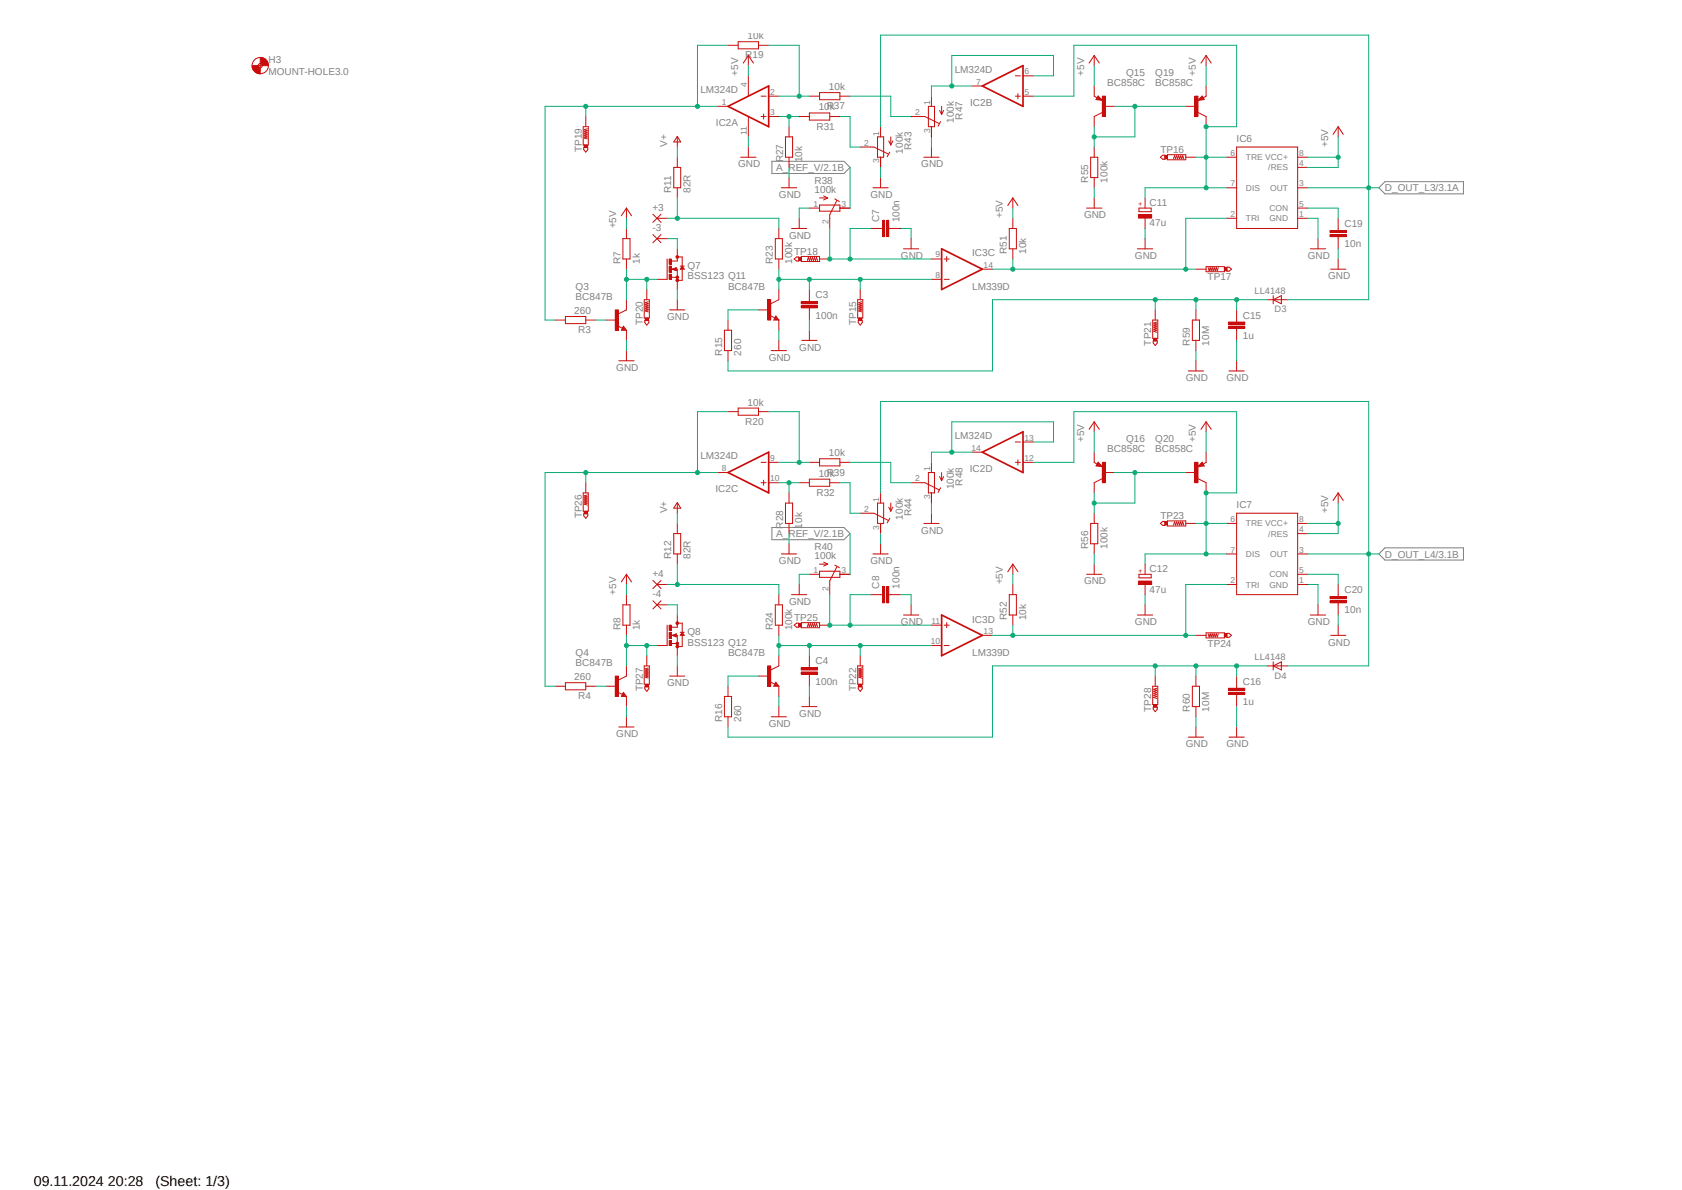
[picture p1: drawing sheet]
<svg xmlns="http://www.w3.org/2000/svg" width="420mm" height="297mm" viewBox="0 0 420 297" stroke-linecap="round" stroke-linejoin="round" font-family="sans-serif">
<defs><g id="words">
<g font-size="3.6">
<text x="8.4" y="296.1">09.11.2024 20:28</text>
<text x="38.8" y="296.1">(Sheet: 1/3)</text>
</g>
<g font-size="2.5" fill="#808080">
<text x="186.7" y="9.8">10k</text>
<text x="67" y="15.8">H3</text>
<text x="186.1" y="14.6">R19</text>
<text x="67" y="18.8">MOUNT-HOLE3.0</text>
<text x="174.9" y="23.2">LM324D</text>
<text x="184.3" y="18.9" transform="rotate(-90 184.3 18.9)">+5V</text>
<text x="207" y="22.5">10k</text>
<text x="238.4" y="18.2">LM324D</text>
<text x="270.7" y="18.9" transform="rotate(-90 270.7 18.9)">+5V</text>
<text x="276.5" y="21.5">BC858C</text>
<text x="281.2" y="18.9">Q15</text>
<text x="288.5" y="21.5">BC858C</text>
<text x="288.5" y="18.9">Q19</text>
<text x="298.6" y="18.9" transform="rotate(-90 298.6 18.9)">+5V</text>
<text x="204.4" y="27.6">10k</text>
<text x="206.4" y="27.3">R37</text>
<text x="240.3" y="29.8" transform="rotate(-90 240.3 29.8)">R47</text>
<text x="242.3" y="26.4">IC2B</text>
<text x="178.8" y="31.5">IC2A</text>
<text x="203.9" y="32.3">R31</text>
<text x="238.2" y="30.7" transform="rotate(-90 238.2 30.7)">100k</text>
<text x="308.8" y="35.4">IC6</text>
<text x="145.2" y="38" transform="rotate(-90 145.2 38)">TP19</text>
<text x="166.6" y="36.7" transform="rotate(-90 166.6 36.7)">V+</text>
<text x="184.3" y="41.8">GND</text>
<text x="195.5" y="40.5" transform="rotate(-90 195.5 40.5)">R27</text>
<text x="200.3" y="40.5" transform="rotate(-90 200.3 40.5)">10k</text>
<text x="225.5" y="38.3" transform="rotate(-90 225.5 38.3)">100k</text>
<text x="227.6" y="37.5" transform="rotate(-90 227.6 37.5)">R43</text>
<text x="230" y="41.8">GND</text>
<text x="289.7" y="38.2">TP16</text>
<text x="331.6" y="36.7" transform="rotate(-90 331.6 36.7)">+5V</text>
<text x="193.8" y="42.7">A_REF_V/2.1B</text>
<text x="203.4" y="46">R38</text>
<text x="271.7" y="45.6" transform="rotate(-90 271.7 45.6)">R55</text>
<text x="276.5" y="45.6" transform="rotate(-90 276.5 45.6)">100k</text>
<text x="345.8" y="47.8">D_OUT_L3/3.1A</text>
<text x="162.9" y="52.6">+3</text>
<text x="167.6" y="48.1" transform="rotate(-90 167.6 48.1)">R11</text>
<text x="172.4" y="48.1" transform="rotate(-90 172.4 48.1)">82R</text>
<text x="194.5" y="49.4">GND</text>
<text x="203.4" y="48.1">100k</text>
<text x="217.3" y="49.4">GND</text>
<text x="287.1" y="51.4">C11</text>
<text x="153.9" y="57" transform="rotate(-90 153.9 57)">+5V</text>
<text x="162.9" y="57.7">-3</text>
<text x="197" y="59.6">GND</text>
<text x="219.5" y="55.5" transform="rotate(-90 219.5 55.5)">C7</text>
<text x="224.6" y="55.5" transform="rotate(-90 224.6 55.5)">100n</text>
<text x="250.4" y="54.5" transform="rotate(-90 250.4 54.5)">+5V</text>
<text x="270.7" y="54.5">GND</text>
<text x="287.1" y="56.5">47u</text>
<text x="335.7" y="56.6">C19</text>
<text x="154.9" y="65.9" transform="rotate(-90 154.9 65.9)">R7</text>
<text x="159.7" y="65.9" transform="rotate(-90 159.7 65.9)">1k</text>
<text x="193" y="65.9" transform="rotate(-90 193 65.9)">R23</text>
<text x="197.8" y="65.9" transform="rotate(-90 197.8 65.9)">100k</text>
<text x="198.3" y="63.6">TP18</text>
<text x="225" y="64.6">GND</text>
<text x="242.7" y="64">IC3C</text>
<text x="251.4" y="63.4" transform="rotate(-90 251.4 63.4)">R51</text>
<text x="256.2" y="63.4" transform="rotate(-90 256.2 63.4)">10k</text>
<text x="283.4" y="64.6">GND</text>
<text x="326.6" y="64.6">GND</text>
<text x="335.7" y="61.7">10n</text>
<text x="171.7" y="69.7">BSS123 Q11</text>
<text x="171.7" y="67.2">Q7</text>
<text x="301.5" y="70">TP17</text>
<text x="331.6" y="69.7">GND</text>
<text x="143.7" y="74.8">BC847B</text>
<text x="143.7" y="72.3">Q3</text>
<text x="181.8" y="72.3">BC847B</text>
<text x="203.6" y="74.4">C3</text>
<text x="242.7" y="72.3">LM339D</text>
<text x="143.4" y="78.4">260</text>
<text x="144.4" y="83.1">R3</text>
<text x="160.5" y="81.2" transform="rotate(-90 160.5 81.2)">TP20</text>
<text x="166.6" y="79.9">GND</text>
<text x="203.6" y="79.5">100n</text>
<text x="213.8" y="81.2" transform="rotate(-90 213.8 81.2)">TP15</text>
<text x="310.3" y="79.5">C15</text>
<text x="180.3" y="88.8" transform="rotate(-90 180.3 88.8)">R15</text>
<text x="185.1" y="88.8" transform="rotate(-90 185.1 88.8)">260</text>
<text x="199.6" y="87.5">GND</text>
<text x="287.4" y="86.2" transform="rotate(-90 287.4 86.2)">TP21</text>
<text x="297.1" y="86.2" transform="rotate(-90 297.1 86.2)">R59</text>
<text x="301.9" y="86.2" transform="rotate(-90 301.9 86.2)">10M</text>
<text x="310.3" y="84.6">1u</text>
<text x="153.9" y="92.6">GND</text>
<text x="191.9" y="90">GND</text>
<text x="296.1" y="95.1">GND</text>
<text x="306.2" y="95.1">GND</text>
<text x="186.7" y="101.2">10k</text>
<text x="186.1" y="106">R20</text>
<text x="207" y="113.9">10k</text>
<text x="238.4" y="109.6">LM324D</text>
<text x="270.7" y="110.4" transform="rotate(-90 270.7 110.4)">+5V</text>
<text x="276.5" y="112.9">BC858C</text>
<text x="281.2" y="110.4">Q16</text>
<text x="288.5" y="112.9">BC858C</text>
<text x="288.5" y="110.4">Q20</text>
<text x="298.6" y="110.4" transform="rotate(-90 298.6 110.4)">+5V</text>
<text x="174.9" y="114.6">LM324D</text>
<text x="204.4" y="119">10k</text>
<text x="206.4" y="118.7">R39</text>
<text x="242.2" y="117.8">IC2D</text>
<text x="178.6" y="122.9">IC2C</text>
<text x="203.9" y="123.8">R32</text>
<text x="238.2" y="122.1" transform="rotate(-90 238.2 122.1)">100k</text>
<text x="240.3" y="121.2" transform="rotate(-90 240.3 121.2)">R48</text>
<text x="145.2" y="129.4" transform="rotate(-90 145.2 129.4)">TP26</text>
<text x="166.6" y="128.1" transform="rotate(-90 166.6 128.1)">V+</text>
<text x="195.5" y="131.9" transform="rotate(-90 195.5 131.9)">R28</text>
<text x="200.3" y="131.9" transform="rotate(-90 200.3 131.9)">10k</text>
<text x="225.5" y="129.7" transform="rotate(-90 225.5 129.7)">100k</text>
<text x="227.6" y="128.9" transform="rotate(-90 227.6 128.9)">R44</text>
<text x="289.7" y="129.6">TP23</text>
<text x="308.8" y="126.8">IC7</text>
<text x="331.6" y="128.1" transform="rotate(-90 331.6 128.1)">+5V</text>
<text x="193.8" y="134.1">A_REF_V/2.1B</text>
<text x="203.4" y="137.4">R40</text>
<text x="230" y="133.2">GND</text>
<text x="271.7" y="137" transform="rotate(-90 271.7 137)">R56</text>
<text x="276.5" y="137" transform="rotate(-90 276.5 137)">100k</text>
<text x="167.6" y="139.5" transform="rotate(-90 167.6 139.5)">R12</text>
<text x="172.4" y="139.5" transform="rotate(-90 172.4 139.5)">82R</text>
<text x="194.5" y="140.8">GND</text>
<text x="203.4" y="139.5">100k</text>
<text x="217.3" y="140.8">GND</text>
<text x="287.1" y="142.9">C12</text>
<text x="345.8" y="139.2">D_OUT_L4/3.1B</text>
<text x="153.9" y="148.4" transform="rotate(-90 153.9 148.4)">+5V</text>
<text x="162.9" y="144.1">+4</text>
<text x="162.9" y="149.1">-4</text>
<text x="219.5" y="146.9" transform="rotate(-90 219.5 146.9)">C8</text>
<text x="224.6" y="146.9" transform="rotate(-90 224.6 146.9)">100n</text>
<text x="250.4" y="145.9" transform="rotate(-90 250.4 145.9)">+5V</text>
<text x="270.7" y="145.9">GND</text>
<text x="287.1" y="148">47u</text>
<text x="335.7" y="148">C20</text>
<text x="197" y="151">GND</text>
<text x="198.3" y="155">TP25</text>
<text x="242.7" y="155.4">IC3D</text>
<text x="251.4" y="154.8" transform="rotate(-90 251.4 154.8)">R52</text>
<text x="256.2" y="154.8" transform="rotate(-90 256.2 154.8)">10k</text>
<text x="335.7" y="153.1">10n</text>
<text x="154.9" y="157.3" transform="rotate(-90 154.9 157.3)">R8</text>
<text x="159.7" y="157.3" transform="rotate(-90 159.7 157.3)">1k</text>
<text x="171.7" y="161.1">BSS123 Q12</text>
<text x="171.7" y="158.6">Q8</text>
<text x="193" y="157.3" transform="rotate(-90 193 157.3)">R24</text>
<text x="197.8" y="157.3" transform="rotate(-90 197.8 157.3)">100k</text>
<text x="225" y="156">GND</text>
<text x="283.4" y="156">GND</text>
<text x="301.5" y="161.4">TP24</text>
<text x="326.6" y="156">GND</text>
<text x="331.6" y="161.1">GND</text>
<text x="143.7" y="166.2">BC847B</text>
<text x="143.7" y="163.7">Q4</text>
<text x="181.8" y="163.7">BC847B</text>
<text x="203.6" y="165.8">C4</text>
<text x="242.7" y="163.7">LM339D</text>
<text x="143.4" y="169.8">260</text>
<text x="160.5" y="172.6" transform="rotate(-90 160.5 172.6)">TP27</text>
<text x="166.6" y="171.3">GND</text>
<text x="203.6" y="170.9">100n</text>
<text x="213.8" y="172.6" transform="rotate(-90 213.8 172.6)">TP22</text>
<text x="310.3" y="170.9">C16</text>
<text x="144.4" y="174.6">R4</text>
<text x="199.6" y="178.9">GND</text>
<text x="287.4" y="177.6" transform="rotate(-90 287.4 177.6)">TP28</text>
<text x="297.1" y="177.6" transform="rotate(-90 297.1 177.6)">R60</text>
<text x="301.9" y="177.6" transform="rotate(-90 301.9 177.6)">10M</text>
<text x="310.3" y="176">1u</text>
<text x="153.9" y="184">GND</text>
<text x="180.3" y="180.2" transform="rotate(-90 180.3 180.2)">R16</text>
<text x="185.1" y="180.2" transform="rotate(-90 185.1 180.2)">260</text>
<text x="191.9" y="181.4">GND</text>
<text x="296.1" y="186.5">GND</text>
<text x="306.2" y="186.5">GND</text>
</g>
<g font-size="2.3" fill="#808080">
<text x="313.2" y="73.4">LL4148</text>
<text x="318.3" y="78">D3</text>
<text x="313.2" y="164.8">LL4148</text>
<text x="318.3" y="169.4">D4</text>
</g>
<g font-size="2.1" fill="#808080">
<text x="186.5" y="21.7" transform="rotate(-90 186.5 21.7)">4</text>
<text x="192.3" y="23.7">2</text>
<text x="243.8" y="21.1">7</text>
<text x="255.8" y="18.6">6</text>
<text x="255.8" y="23.7">5</text>
<text x="180.3" y="26.2">1</text>
<text x="192.3" y="28.7">3</text>
<text x="228.5" y="28.7">2</text>
<text x="232.2" y="26.2" transform="rotate(-90 232.2 26.2)">1</text>
<text x="186.5" y="33.6" transform="rotate(-90 186.5 33.6)">11</text>
<text x="219.5" y="33.8" transform="rotate(-90 219.5 33.8)">1</text>
<text x="232.2" y="33.1" transform="rotate(-90 232.2 33.1)">3</text>
<text x="215.8" y="36.4">2</text>
<text x="219.5" y="40.8" transform="rotate(-90 219.5 40.8)">3</text>
<text x="307.2" y="38.9">6</text>
<text x="311.1" y="40">TRE VCC+</text>
<text x="324.4" y="41.4">4</text>
<text x="324.4" y="38.9">8</text>
<text x="307.2" y="46.5">7</text>
<text x="311.1" y="47.6">DIS</text>
<text x="316.7" y="42.5">/RES</text>
<text x="317.2" y="47.6">OUT</text>
<text x="324.4" y="46.5">3</text>
<text x="203.1" y="51.6">1</text>
<text x="210.1" y="51.6">3</text>
<text x="316.9" y="52.7">CON</text>
<text x="324.4" y="51.6">5</text>
<text x="206.8" y="56" transform="rotate(-90 206.8 56)">2</text>
<text x="307.2" y="54.1">2</text>
<text x="311.1" y="55.2">TRI</text>
<text x="316.9" y="55.2">GND</text>
<text x="324.4" y="54.1">1</text>
<text x="233.6" y="64.3">9</text>
<text x="233.6" y="69.3">8</text>
<text x="245.6" y="66.8">14</text>
<text x="242.6" y="112.5">14</text>
<text x="255.8" y="110">13</text>
<text x="180.3" y="117.6">8</text>
<text x="192.3" y="115.1">9</text>
<text x="232.2" y="117.6" transform="rotate(-90 232.2 117.6)">1</text>
<text x="255.8" y="115.1">12</text>
<text x="192.3" y="120.1">10</text>
<text x="219.5" y="125.2" transform="rotate(-90 219.5 125.2)">1</text>
<text x="228.5" y="120.1">2</text>
<text x="232.2" y="124.6" transform="rotate(-90 232.2 124.6)">3</text>
<text x="215.8" y="127.8">2</text>
<text x="307.2" y="130.3">6</text>
<text x="311.1" y="131.4">TRE VCC+</text>
<text x="324.4" y="130.3">8</text>
<text x="219.5" y="132.2" transform="rotate(-90 219.5 132.2)">3</text>
<text x="307.2" y="137.9">7</text>
<text x="316.7" y="133.9">/RES</text>
<text x="324.4" y="132.8">4</text>
<text x="324.4" y="137.9">3</text>
<text x="203.1" y="143">1</text>
<text x="210.1" y="143">3</text>
<text x="311.1" y="139">DIS</text>
<text x="317.2" y="139">OUT</text>
<text x="324.4" y="143">5</text>
<text x="206.8" y="147.4" transform="rotate(-90 206.8 147.4)">2</text>
<text x="307.2" y="145.5">2</text>
<text x="311.1" y="146.6">TRI</text>
<text x="316.9" y="144.1">CON</text>
<text x="316.9" y="146.6">GND</text>
<text x="324.4" y="145.5">1</text>
<text x="232.6" y="155.7">11</text>
<text x="232.4" y="160.8">10</text>
<text x="245.6" y="158.2">13</text>
</g>
<g font-size="1.8" fill="#c90d0c">
<text x="285.3" y="51.5" transform="rotate(-90 285.3 51.5)">+</text>
<text x="285.3" y="143" transform="rotate(-90 285.3 143)">+</text>
</g>
</g></defs>
<path d="M212.2 8.4l-149.3 178.8M216.4 8.4l149.3 178.8" fill="none" stroke="#fff" stroke-width=".25"/>
<path d="M192.7 40.3h18l1.6 1.5-1.6 1.5h-18zM344.3 46.9l1.5-1.6h19.6v3.1h-19.6zM192.7 131.7h18l1.6 1.5-1.6 1.5h-18zM344.3 138.3l1.5-1.6h19.6v3.1h-19.6z" fill="none" stroke="#808080" stroke-width=".25"/>
<path d="M235.1 62.1l10.2 5.1-10.2 5.1zM235.1 153.5l10.2 5.1-10.2 5.1z" fill="none" stroke="#c90d0c" stroke-width=".42"/>
<path d="M232.6 64.6h2.5M232.6 69.7h2.5M235.8 64.6h1.2M235.8 69.7h1.2M236.4 64v1.3M245.3 67.2h2.5M232.6 156h2.5M235.8 156h1.2M236.4 155.4v1.3M245.3 158.6h2.5M232.6 161.1h2.5M235.8 161.1h1.2" fill="none" stroke="#c90d0c" stroke-width=".25"/>
<path d="M65 14.4a1.99 1.99 0 0 1 2 2h-1.5l-.1-.4-.4-.1z" fill-rule="evenodd" fill="#c90d0c"/>
<path d="M65 14.4a1.99 1.99 0 0 1 2 2h-1.5l-.1-.4-.4-.1z" fill="none" stroke="#c90d0c" stroke-width=".25"/>
<path d="M62.9 16.4h1.6l.5 .5v1.5a2.05 2.05 0 0 1-2.1-2z" fill-rule="evenodd" fill="#c90d0c"/>
<g fill="none" stroke="#c90d0c" stroke-width=".25">
<path d="M62.9 16.4h1.6l.5 .5v1.5a2.05 2.05 0 0 1-2.1-2zM64.5 16.4h1M65 15.9v1M181.8 11.3h2.5M184.3 10.4h5.1v1.8h-5.1zM189.4 11.3h2.5M169.1 39.2v2.6M196.1 34.2h1.8v5h-1.8zM197 31.6v2.6M197 39.2v2.6M199.6 29.1h2.5M202.1 24h2.5"/>
<path d="M202.1 28.2h5.1v1.8h-5.1zM204.6 23.1h5.1v1.8h-5.1zM207.2 29.1h2.5M209.7 24h2.6M155.5 59.6h1.8v5h-1.8zM156.4 57v2.6M168.2 41.8h1.8v5.1h-1.8zM169.1 46.9v2.5M193.6 59.6h1.8v5h-1.8zM194.5 57v2.6M252 57h1.8v5.1h-1.8zM252.9 54.5v2.5"/>
<path d="M334.1 57v.5M334.1 59.1v.5M138.6 79.9h2.6M141.2 79h5.1v1.8h-5.1zM146.3 79.9h2.5M156.4 64.6v2.6M181.8 79.9v2.5M194.5 64.6v2.6M252.9 62.1v2.5M180.9 82.4h1.8v5.1h-1.8zM181.8 87.5v2.5"/>
<circle cx="65" cy="16.4" r="2.04"/>
<circle cx="65" cy="16.4" r=".51"/>
</g>
<path d="M332.1 58.5h4.1v.6h-4.1z" fill-rule="evenodd" fill="#c90d0c"/>
<path d="M332.1 58.5h4.1v.6h-4.1z" fill="none" stroke="#c90d0c" stroke-width=".25"/>
<path d="M332.1 57.5h4.1v.5h-4.1z" fill-rule="evenodd" fill="#c90d0c"/>
<path d="M332.1 57.5h4.1v.5h-4.1zM334.1 54.5v2.5M334.1 59.6v2.5M202.1 74.8v.5M202.1 76.8v.5" fill="none" stroke="#c90d0c" stroke-width=".25"/>
<path d="M200.1 76.3h4v.5h-4z" fill-rule="evenodd" fill="#c90d0c"/>
<path d="M200.1 76.3h4v.5h-4z" fill="none" stroke="#c90d0c" stroke-width=".25"/>
<path d="M200.1 75.3h4v.5h-4z" fill-rule="evenodd" fill="#c90d0c"/>
<path d="M299.1 28.1l2.1 1M300.1 24.6h-.3l.3-.2 .3 .4-1 .1 .7-.8 .4 .7M300.2 24l.5 .8-1.6 .3zM301.2 24l-.8 .4M200.1 75.3h4v.5h-4zM202.1 72.3v2.5M202.1 77.3v2.6" fill="none" stroke="#c90d0c" stroke-width=".25"/>
<path d="M298.4 24h.7v5.1h-.7z" fill-rule="evenodd" fill="#c90d0c"/>
<path d="M273.2 24l.7 .4M274.2 24l1.1 1.1-1.6-.3zM274.2 24.6h.4l-.4-.2-.2 .4 1 .1-.8-.8-.3 .7M275.3 28.1l-2.1 1M296.1 26.5h2.5M298.4 24h.7v5.1h-.7zM301.2 21.5v2.5M301.2 29.1v2.5" fill="none" stroke="#c90d0c" stroke-width=".25"/>
<path d="M275.3 24h.7v5.1h-.7z" fill-rule="evenodd" fill="#c90d0c"/>
<path d="M273.2 21.5v2.5M273.2 29.1v2.5M275.3 24h.7v5.1h-.7zM275.8 26.5h2.5M156.4 77.3l-2 1.1M154.2 81.3l1.2 .6M155.7 81.4l.7 1h-1.2zM155.7 81.9l.1 .3h-.4l.3-.5 .5 .6h-.8" fill="none" stroke="#c90d0c" stroke-width=".25"/>
<path d="M153.6 77.3h.8v5.1h-.8z" fill-rule="evenodd" fill="#c90d0c"/>
<path d="M151.3 79.9h2.6M153.6 77.3h.8v5.1h-.8zM156.4 74.8v2.5M192.3 78.7l1.2 .7M193.7 78.9l.8 1h-1.3zM193.7 79.4l.1 .2h-.3l.2-.5 .5 .7h-.7M194.5 74.8l-2.1 1M156.4 82.4v2.6" fill="none" stroke="#c90d0c" stroke-width=".25"/>
<path d="M191.7 74.8h.7v5.1h-.7z" fill-rule="evenodd" fill="#c90d0c"/>
<g fill="none" stroke="#c90d0c" stroke-width=".25">
<path d="M227.5 29.1h3.4l3.6 1.7M231.8 26.5h1.5v5.1h-1.5zM232.6 24v2.5M232.6 31.6v2.6M234.6 27.6l.5 1M234.9 30.4l-.7 1.1M235.1 26.5v2.1M235.6 27.6l-.5 1M189.4 77.3h2.5M191.7 74.8h.7v5.1h-.7zM194.5 72.3v2.5M194.5 79.9v2.5"/>
<path d="M214.2 74.8h1.2v4.6h-1.2zM215.2 75.3l-.8 .3 .8 .2-.8 .3 .8 .2-.8 .3 .8 .2-.8 .3 .8 .2-.8 .3 .8 .3M214.3 80h1v.5l-.5 .7-.5-.7z"/>
</g>
<path d="M214.4 79.4h.8v.6h-.8z" fill-rule="evenodd" fill="#c90d0c"/>
<path d="M289.7 39.2l.7-.5h.5v1.1h-.5zM291.5 38.6h4.6v1.3h-4.6zM293 39.6l.3-.7 .2 .7 .3-.7 .2 .7 .3-.7 .3 .7 .2-.7 .3 .7 .2-.7 .3 .7M214.4 79.4h.8v.6h-.8zM214.8 72.3v2.5" fill="none" stroke="#c90d0c" stroke-width=".25"/>
<path d="M290.9 38.9h.6v.7h-.6z" fill-rule="evenodd" fill="#c90d0c"/>
<path d="M290.9 38.9h.6v.7h-.6zM296.1 39.2h2.5M301.2 66.5h4.5v1.3h-4.5zM301.7 66.8l.2 .8 .3-.8 .2 .8 .3-.8 .2 .8 .3-.8 .2 .8 .3-.8 .3 .8 .2-.8M306.4 66.7h.5l.6 .5-.6 .5h-.5z" fill="none" stroke="#c90d0c" stroke-width=".25"/>
<path d="M305.7 66.8h.6v.8h-.6z" fill-rule="evenodd" fill="#c90d0c"/>
<path d="M198.3 64.6l.6-.5h.5v1.1h-.5zM200.1 64h4.5v1.3h-4.5zM201.6 65l.2-.7 .3 .7 .3-.7 .2 .7 .3-.7 .2 .7 .3-.7 .2 .7 .3-.7 .2 .7M298.6 67.2h2.6M305.7 66.8h.6v.8h-.6z" fill="none" stroke="#c90d0c" stroke-width=".25"/>
<path d="M199.5 64.3h.6v.7h-.6z" fill-rule="evenodd" fill="#c90d0c"/>
<path d="M145.6 31.6h1.3v4.6h-1.3zM145.8 36.8h1v.5l-.5 .7-.5-.7zM146.6 32.1l-.7 .3 .7 .2-.7 .3 .7 .2-.7 .3 .7 .3-.7 .2 .7 .3-.7 .2 .7 .3M199.5 64.3h.6v.7h-.6zM204.6 64.6h2.6" fill="none" stroke="#c90d0c" stroke-width=".25"/>
<path d="M145.9 36.2h.7v.6h-.7z" fill-rule="evenodd" fill="#c90d0c"/>
<path d="M145.9 36.2h.7v.6h-.7zM146.3 29.1v2.5M160.9 74.8h1.2v4.6h-1.2zM161.9 75.3l-.8 .3 .8 .2-.8 .3 .8 .2-.8 .3 .8 .2-.8 .3 .8 .2-.8 .3 .8 .3M161 80h1v.5l-.5 .7-.5-.7z" fill="none" stroke="#c90d0c" stroke-width=".25"/>
<path d="M161.1 79.4h.8v.6h-.8z" fill-rule="evenodd" fill="#c90d0c"/>
<path d="M161.1 79.4h.8v.6h-.8zM161.5 72.3v2.5M166.6 64.6v5.1M167.6 69.2h1.5M167.9 67.2l1-.4v.8zM168.1 67.2l.6 .2v-.5l-.5 .3M169.1 64.1h1.2v5.9h-1.2v-2.8h-1.5M169.1 64.6v.6h-1.5M169.8 66.4h1.1M170.3 66.4l.6 .8h-1.1zM170.3 66.7l.3 .4h-.5z" fill="none" stroke="#c90d0c" stroke-width=".25"/>
<circle cx="169.1" cy="70" r=".33" fill="#c90d0c"/>
<circle cx="169.1" cy="70" r=".33" fill="none" stroke="#c90d0c" stroke-width=".25"/>
<circle cx="169.1" cy="69.2" r=".33" fill="#c90d0c"/>
<circle cx="169.1" cy="69.2" r=".33" fill="none" stroke="#c90d0c" stroke-width=".25"/>
<circle cx="169.1" cy="64.1" r=".33" fill="#c90d0c"/>
<circle cx="169.1" cy="64.1" r=".33" fill="none" stroke="#c90d0c" stroke-width=".25"/>
<path d="M167.1 64.6h.5v1.3h-.5z" fill-rule="evenodd" fill="#c90d0c"/>
<path d="M167.1 64.6h.5v1.3h-.5z" fill="none" stroke="#c90d0c" stroke-width=".25"/>
<path d="M167.1 68.5h.5v1.2h-.5z" fill-rule="evenodd" fill="#c90d0c"/>
<path d="M167.1 68.5h.5v1.2h-.5z" fill="none" stroke="#c90d0c" stroke-width=".25"/>
<path d="M167.1 66.4h.5v1.5h-.5z" fill-rule="evenodd" fill="#c90d0c"/>
<g fill="none" stroke="#c90d0c" stroke-width=".25">
<path d="M169.1 34.2v2.5M169.1 34l.9 1.4h-1.8zM334.1 31.6l1.3 1.9M334.1 31.6l-1.2 1.9M334.1 31.6v2.6M156.4 51.9v2.6M156.4 51.9l1.3 1.9M156.4 51.9l-1.2 1.9M163 53.5l2.1 2M163 58.5l2.1 2.1M164 54.5h2.6M164 59.6h2.6"/>
<path d="M165.1 53.5l-2.1 2M165.1 58.5l-2.1 2.1M195.1 46.9h3.8M197 44.3v2.6M219.9 57h.5M221.9 57h.5M252.9 49.4l1.3 1.9M252.9 49.4l-1.3 1.9M252.9 49.4v2.5M271.3 51.9h3.8M273.2 49.4v2.5M285.9 59.6v2.5"/>
<path d="M329.1 59.6v2.5M164 69.7h2.6M167.1 66.4h.5v1.5h-.5zM167.2 77.3h3.8M169.1 62.1v2.5M169.1 69.7v2.6M169.1 74.8v2.5M284 62.1h3.8M327.2 62.1h3.8M154.5 90h3.8M156.4 87.5v2.5M306.9 92.6h3.8"/>
<path d="M308.8 90v2.6"/>
</g>
<path d="M221.4 55h.5v4.1h-.5z" fill-rule="evenodd" fill="#c90d0c"/>
<path d="M221.4 55h.5v4.1h-.5z" fill="none" stroke="#c90d0c" stroke-width=".25"/>
<path d="M220.4 55h.5v4.1h-.5z" fill-rule="evenodd" fill="#c90d0c"/>
<g fill="none" stroke="#c90d0c" stroke-width=".25">
<path d="M273.2 13.8l1.3 1.9M273.2 13.8l-1.3 1.9M273.2 13.8v2.6M301.2 13.8l1.2 1.9M301.2 13.8l-1.3 1.9M301.2 13.8v2.6M214.8 36.7h3.4l3.6 1.7M219.1 34.2h1.5v5h-1.5zM219.9 31.6v2.6M219.9 39.2v2.6M221.9 35.2l.5 1M222.2 38l-.7 1.1"/>
<path d="M222.4 34.2v2M222.9 35.2l-.5 1M272.3 39.2h1.8v5.1h-1.8zM273.2 36.7v2.5M202.1 51.9h2.5M204.6 51.2h5.1v1.5h-5.1zM204.6 49.4h2.1M205.7 48.9l1 .5M206.7 49.4l-1 .5M208.4 49.7l1.2 .6M209 50l-1.8 3.6v3.4M209.7 51.9h2.6"/>
<path d="M217.3 57h2.6M220.4 55h.5v4.1h-.5zM222.4 57h2.6M273.2 44.3v2.6M308.8 79.9v.5M308.8 81.9v.5"/>
</g>
<path d="M306.7 81.4h4.1v.5h-4.1z" fill-rule="evenodd" fill="#c90d0c"/>
<path d="M306.7 81.4h4.1v.5h-4.1z" fill="none" stroke="#c90d0c" stroke-width=".25"/>
<path d="M306.7 80.4h4.1v.5h-4.1z" fill-rule="evenodd" fill="#c90d0c"/>
<path d="M284.4 51.9h3v.9h-3zM297.7 79.9h1.8v5.1h-1.8zM298.6 77.3v2.6M308.8 77.3v2.6M298.6 85v2.5M306.7 80.4h4.1v.5h-4.1zM308.8 82.4v2.6" fill="none" stroke="#c90d0c" stroke-width=".25"/>
<path d="M284.3 53.6h3.3v.8h-3.3z" fill-rule="evenodd" fill="#c90d0c"/>
<g fill="none" stroke="#c90d0c" stroke-width=".25">
<path d="M230.7 39.2h3.8M232.6 36.7v2.5M197.7 57h3.8M199.6 54.5v2.5M218 46.9h3.8M219.9 44.3v2.6M227.5 59.6v2.5M284.3 53.6h3.3v.8h-3.3zM285.9 49.4v2.5M285.9 54.5v2.5M225.6 62.1h3.8M287.8 79.9h1.3v4.6h-1.3z"/>
<path d="M316.4 74.8h5.1M317.9 74.8l2.1-1v2zM317.9 73.8v2M332.3 67.2h3.7M334.1 64.6v2.6M192.6 87.5h3.8M194.5 85v2.5M200.2 85h3.8M202.1 82.4v2.6M288 85.1h1v.5l-.5 .6-.5-.6zM288.8 80.4l-.7 .2 .7 .3-.7 .3 .7 .2-.7 .3 .7 .2-.7 .3 .7 .2-.7 .3 .7 .2M296.7 92.6h3.8"/>
<path d="M298.6 90v2.6"/>
</g>
<path d="M288.1 84.5h.7v.5h-.7z" fill-rule="evenodd" fill="#c90d0c"/>
<g fill="none" stroke="#c90d0c" stroke-width=".25">
<path d="M288.5 77.3v2.6M288.1 84.5h.7v.5h-.7zM181.8 102.7h2.5M184.3 101.9h5.1v1.7h-5.1zM189.4 102.7h2.5M202.1 115.4h2.5M202.1 119.6h5.1v1.8h-5.1zM204.6 114.5h5.1v1.8h-5.1zM209.7 115.4h2.6M168.2 133.2h1.8v5.1h-1.8zM169.1 130.6v2.6M169.1 138.3v2.5"/>
<path d="M196.1 125.6h1.8v5h-1.8zM197 123v2.6M197 130.6v2.6M199.6 120.5h2.5M207.2 120.5h2.5M155.5 151h1.8v5h-1.8zM156.4 148.4v2.6M156.4 156v2.6M193.6 151h1.8v5h-1.8zM194.5 148.4v2.6M194.5 156v2.6M252 148.4h1.8v5.1h-1.8z"/>
<path d="M252.9 145.9v2.5M252.9 153.5v2.5M334.1 148.4v.5M334.1 150.5v.5M138.6 171.3h2.6M141.2 170.4h5.1v1.8h-5.1zM146.3 171.3h2.5M180.9 173.8h1.8v5.1h-1.8zM181.8 171.3v2.5M181.8 178.9v2.5"/>
</g>
<path d="M332.1 149.9h4.1v.6h-4.1z" fill-rule="evenodd" fill="#c90d0c"/>
<path d="M332.1 149.9h4.1v.6h-4.1z" fill="none" stroke="#c90d0c" stroke-width=".25"/>
<path d="M332.1 148.9h4.1v.5h-4.1z" fill-rule="evenodd" fill="#c90d0c"/>
<path d="M332.1 148.9h4.1v.5h-4.1zM334.1 145.9v2.5M334.1 151v2.5M202.1 166.2v.5M202.1 168.2v.5" fill="none" stroke="#c90d0c" stroke-width=".25"/>
<path d="M200.1 167.7h4v.5h-4z" fill-rule="evenodd" fill="#c90d0c"/>
<path d="M200.1 167.7h4v.5h-4z" fill="none" stroke="#c90d0c" stroke-width=".25"/>
<path d="M200.1 166.7h4v.5h-4z" fill-rule="evenodd" fill="#c90d0c"/>
<path d="M299.1 119.5l2.1 1M300.1 116h-.3l.3-.2 .3 .4-1 .1 .7-.8 .4 .7M300.2 115.4l.5 .9-1.6 .2zM301.2 115.4l-.8 .4M200.1 166.7h4v.5h-4zM202.1 163.7v2.5M202.1 168.7v2.6" fill="none" stroke="#c90d0c" stroke-width=".25"/>
<path d="M298.4 115.4h.7v5.1h-.7z" fill-rule="evenodd" fill="#c90d0c"/>
<path d="M273.2 115.4l.7 .4M274.2 115.4l1.1 1.1-1.6-.2zM274.2 116h.4l-.4-.2-.2 .4 1 .1-.8-.8-.3 .7M275.3 119.5l-2.1 1M296.1 117.9h2.5M298.4 115.4h.7v5.1h-.7zM301.2 112.9v2.5M301.2 120.5v2.5" fill="none" stroke="#c90d0c" stroke-width=".25"/>
<path d="M275.3 115.4h.7v5.1h-.7z" fill-rule="evenodd" fill="#c90d0c"/>
<path d="M273.2 112.9v2.5M275.3 115.4h.7v5.1h-.7zM275.8 117.9h2.5M273.2 120.5v2.5M154.2 172.7l1.2 .6M155.7 172.8l.7 1h-1.2zM155.7 173.3l.1 .3h-.4l.3-.5 .5 .6h-.8M156.4 168.7l-2 1.1" fill="none" stroke="#c90d0c" stroke-width=".25"/>
<path d="M153.6 168.7h.8v5.1h-.8z" fill-rule="evenodd" fill="#c90d0c"/>
<path d="M151.3 171.3h2.6M153.6 168.7h.8v5.1h-.8zM156.4 166.2v2.5M156.4 173.8v2.6M192.3 170.2l1.2 .6M193.7 170.3l.8 1h-1.3zM193.7 170.8l.1 .2h-.3l.2-.5 .5 .7h-.7M194.5 166.2l-2.1 1" fill="none" stroke="#c90d0c" stroke-width=".25"/>
<path d="M191.7 166.2h.7v5.1h-.7z" fill-rule="evenodd" fill="#c90d0c"/>
<g fill="none" stroke="#c90d0c" stroke-width=".25">
<path d="M231.8 117.9h1.5v5.1h-1.5zM232.6 115.4v2.5M234.6 119l.5 1M235.1 117.9v2.1M235.6 119l-.5 1M227.5 120.5h3.4l3.6 1.8M232.6 123v2.6M234.9 121.8l-.7 1.1M189.4 168.7h2.5M191.7 166.2h.7v5.1h-.7zM194.5 163.7v2.5M194.5 171.3v2.5"/>
<path d="M214.2 166.2h1.2v4.6h-1.2zM214.3 171.4h1v.5l-.5 .7-.5-.7zM215.2 166.7l-.8 .3 .8 .2-.8 .3 .8 .2-.8 .3 .8 .2-.8 .3 .8 .2-.8 .3 .8 .2"/>
</g>
<path d="M214.4 170.8h.8v.6h-.8z" fill-rule="evenodd" fill="#c90d0c"/>
<path d="M289.7 130.6l.7-.5h.5v1h-.5zM291.5 130h4.6v1.3h-4.6zM293 131l.3-.7 .2 .7 .3-.7 .2 .7 .3-.7 .3 .7 .2-.7 .3 .7 .2-.7 .3 .7M214.4 170.8h.8v.6h-.8zM214.8 163.7v2.5" fill="none" stroke="#c90d0c" stroke-width=".25"/>
<path d="M290.9 130.3h.6v.7h-.6z" fill-rule="evenodd" fill="#c90d0c"/>
<path d="M290.9 130.3h.6v.7h-.6zM296.1 130.6h2.5M301.2 157.9h4.5v1.3h-4.5zM301.7 158.2l.2 .8 .3-.8 .2 .8 .3-.8 .2 .8 .3-.8 .2 .8 .3-.8 .3 .8 .2-.8M306.4 158.1h.5l.6 .5-.6 .5h-.5z" fill="none" stroke="#c90d0c" stroke-width=".25"/>
<path d="M305.7 158.2h.6v.8h-.6z" fill-rule="evenodd" fill="#c90d0c"/>
<path d="M198.3 156l.6-.5h.5v1h-.5zM200.1 155.4h4.5v1.3h-4.5zM201.6 156.4l.2-.7 .3 .7 .3-.7 .2 .7 .3-.7 .2 .7 .3-.7 .2 .7 .3-.7 .2 .7M298.6 158.6h2.6M305.7 158.2h.6v.8h-.6z" fill="none" stroke="#c90d0c" stroke-width=".25"/>
<path d="M199.5 155.7h.6v.7h-.6z" fill-rule="evenodd" fill="#c90d0c"/>
<path d="M145.6 123h1.3v4.6h-1.3zM145.8 128.2h1v.5l-.5 .7-.5-.7zM146.6 123.5l-.7 .3 .7 .2-.7 .3 .7 .2-.7 .3 .7 .3-.7 .2 .7 .3-.7 .2 .7 .3M199.5 155.7h.6v.7h-.6zM204.6 156h2.6" fill="none" stroke="#c90d0c" stroke-width=".25"/>
<path d="M145.9 127.6h.7v.6h-.7z" fill-rule="evenodd" fill="#c90d0c"/>
<path d="M145.9 127.6h.7v.6h-.7zM146.3 120.5v2.5M160.9 166.2h1.2v4.6h-1.2zM161 171.4h1v.5l-.5 .7-.5-.7zM161.9 166.7l-.8 .3 .8 .2-.8 .3 .8 .2-.8 .3 .8 .2-.8 .3 .8 .2-.8 .3 .8 .2" fill="none" stroke="#c90d0c" stroke-width=".25"/>
<path d="M161.1 170.8h.8v.6h-.8z" fill-rule="evenodd" fill="#c90d0c"/>
<path d="M166.6 156v5.1M167.9 158.6l1-.4v.8zM168.1 158.6l.6 .2v-.5l-.5 .3M169.1 155.5h1.2v5.9h-1.2v-2.8h-1.5M169.1 156v.5h-1.5M169.8 157.8h1.1M170.3 157.8l.6 .8h-1.1zM170.3 158.1l.3 .4h-.5zM161.1 170.8h.8v.6h-.8zM161.5 163.7v2.5M167.6 160.6h1.5" fill="none" stroke="#c90d0c" stroke-width=".25"/>
<circle cx="169.1" cy="161.4" r=".33" fill="#c90d0c"/>
<circle cx="169.1" cy="161.4" r=".33" fill="none" stroke="#c90d0c" stroke-width=".25"/>
<circle cx="169.1" cy="160.6" r=".33" fill="#c90d0c"/>
<circle cx="169.1" cy="160.6" r=".33" fill="none" stroke="#c90d0c" stroke-width=".25"/>
<circle cx="169.1" cy="155.5" r=".33" fill="#c90d0c"/>
<circle cx="169.1" cy="155.5" r=".33" fill="none" stroke="#c90d0c" stroke-width=".25"/>
<path d="M167.1 156h.5v1.3h-.5z" fill-rule="evenodd" fill="#c90d0c"/>
<path d="M167.1 156h.5v1.3h-.5z" fill="none" stroke="#c90d0c" stroke-width=".25"/>
<path d="M167.1 159.9h.5v1.2h-.5z" fill-rule="evenodd" fill="#c90d0c"/>
<path d="M167.1 159.9h.5v1.2h-.5z" fill="none" stroke="#c90d0c" stroke-width=".25"/>
<path d="M167.1 157.8h.5v1.5h-.5z" fill-rule="evenodd" fill="#c90d0c"/>
<g fill="none" stroke="#c90d0c" stroke-width=".25">
<path d="M169.1 125.6v2.5M169.1 125.4l.9 1.4h-1.8zM195.1 138.3h3.8M197 135.7v2.6M334.1 123l1.3 1.9M334.1 123l-1.2 1.9M334.1 123v2.6M156.4 143.3v2.6M156.4 143.3l1.3 1.9M156.4 143.3l-1.2 1.9M163 144.9l2.1 2M163 149.9l2.1 2.1"/>
<path d="M164 145.9h2.6M164 151h2.6M165.1 144.9l-2.1 2M165.1 149.9l-2.1 2.1M167.1 157.8h.5v1.5h-.5zM169.1 153.5v2.5M219.9 148.4h.5M221.9 148.4h.5M252.9 140.8l1.3 1.9M252.9 140.8l-1.3 1.9M252.9 140.8v2.5M271.3 143.3h3.8"/>
<path d="M273.2 140.8v2.5M284 153.5h3.8M285.9 151v2.5M327.2 153.5h3.8M329.1 151v2.5M156.4 178.9v2.5M164 161.1h2.6M167.2 168.7h3.8M169.1 161.1v2.6M169.1 166.2v2.5M154.5 181.4h3.8M306.9 184h3.8"/>
<path d="M308.8 181.4v2.6"/>
</g>
<path d="M221.4 146.4h.5v4.1h-.5z" fill-rule="evenodd" fill="#c90d0c"/>
<path d="M221.4 146.4h.5v4.1h-.5z" fill="none" stroke="#c90d0c" stroke-width=".25"/>
<path d="M220.4 146.4h.5v4.1h-.5z" fill-rule="evenodd" fill="#c90d0c"/>
<g fill="none" stroke="#c90d0c" stroke-width=".25">
<path d="M273.2 105.3l1.3 1.8M273.2 105.3l-1.3 1.8M273.2 105.3v2.5M301.2 105.3l1.2 1.8M301.2 105.3l-1.3 1.8M301.2 105.3v2.5M214.8 128.1h3.4l3.6 1.8M219.1 125.6h1.5v5h-1.5zM219.9 123v2.6M219.9 130.6v2.6M221.9 126.6l.5 1M222.2 129.4l-.7 1.1"/>
<path d="M222.4 125.6v2M222.9 126.6l-.5 1M272.3 130.6h1.8v5.1h-1.8zM273.2 128.1v2.5M273.2 135.7v2.6M202.1 143.3h2.5M204.6 142.6h5.1v1.5h-5.1zM204.6 140.8h2.1M205.7 140.3l1 .5M206.7 140.8l-1 .5M208.4 141.1l1.2 .6M209 141.5l-1.8 3.5v3.4"/>
<path d="M209.7 143.3h2.6M217.3 148.4h2.6M220.4 146.4h.5v4.1h-.5zM222.4 148.4h2.6M308.8 171.3v.5M308.8 173.3v.5"/>
</g>
<path d="M306.7 172.8h4.1v.5h-4.1z" fill-rule="evenodd" fill="#c90d0c"/>
<path d="M306.7 172.8h4.1v.5h-4.1z" fill="none" stroke="#c90d0c" stroke-width=".25"/>
<path d="M306.7 171.8h4.1v.5h-4.1z" fill-rule="evenodd" fill="#c90d0c"/>
<path d="M284.4 143.3h3v.9h-3zM297.7 171.3h1.8v5.1h-1.8zM298.6 168.7v2.6M298.6 176.4v2.5M306.7 171.8h4.1v.5h-4.1zM308.8 168.7v2.6M308.8 173.8v2.6" fill="none" stroke="#c90d0c" stroke-width=".25"/>
<path d="M284.3 145h3.3v.9h-3.3z" fill-rule="evenodd" fill="#c90d0c"/>
<g fill="none" stroke="#c90d0c" stroke-width=".25">
<path d="M218 138.3h3.8M219.9 135.7v2.6M230.7 130.6h3.8M232.6 128.1v2.5M197.7 148.4h3.8M199.6 145.9v2.5M225.6 153.5h3.8M227.5 151v2.5M284.3 145h3.3v.9h-3.3zM285.9 140.8v2.5M285.9 145.9v2.5M332.3 158.6h3.7"/>
<path d="M334.1 156v2.6M192.6 178.9h3.8M194.5 176.4v2.5M200.2 176.4h3.8M202.1 173.8v2.6M287.8 171.3h1.3v4.6h-1.3zM288 176.5h1v.5l-.5 .6-.5-.6zM288.8 171.8l-.7 .2 .7 .3-.7 .3 .7 .2-.7 .3 .7 .2-.7 .3 .7 .2-.7 .3 .7 .2M316.4 166.2h5.1M317.9 166.2l2.1-1v2zM317.9 165.2v2M296.7 184h3.8"/>
<path d="M298.6 181.4v2.6"/>
</g>
<path d="M288.1 175.9h.7v.6h-.7z" fill-rule="evenodd" fill="#c90d0c"/>
<g fill="none" stroke="#c90d0c" stroke-width=".25">
<path d="M186.9 13.8v2.6M186.9 18.9v5.1M186.9 13.8l1.2 1.9M186.9 13.8l-1.3 1.9M253.5 18.9h1.3M255.4 18.9h2.6M179.2 26.5h2.6M185 39.2h3.8M186.9 29.1v5.1M186.9 36.7v2.5M190 29.1h1.3M190 24h1.3"/>
<path d="M190.7 28.4v1.3M191.9 29.1h2.6M191.9 24h2.6M242.7 21.5h2.6M253.5 24h1.3M254.2 23.4v1.2M255.4 24h2.6M306.2 39.2h2.6M308.8 36.7h15.2v20.3h-15.2zM324 39.2h2.6M306.2 46.9h2.6M306.2 54.5h2.6"/>
<path d="M324 41.8h2.6M324 51.9h2.6M324 46.9h2.6M324 54.5h2.6M179.2 117.9h2.6M190 115.4h1.3M190.7 119.8v1.3M191.9 115.4h2.6M242.7 112.9h2.6M253.5 115.4h1.3M253.5 110.3h1.3M254.2 114.8v1.2"/>
<path d="M255.4 115.4h2.6M255.4 110.3h2.6M190 120.5h1.3M191.9 120.5h2.6M306.2 138.3h2.6M306.2 130.6h2.6M308.8 128.1h15.2v20.3h-15.2zM324 133.2h2.6M324 138.3h2.6M324 130.6h2.6M306.2 145.9h2.6M324 143.3h2.6"/>
<path d="M324 145.9h2.6M288.1 175.9h.7v.6h-.7zM288.5 168.7v2.6"/>
</g>
<path d="M181.8 26.5l10.1-5v10.1zM245.3 21.5l10.1-5.1v10.1zM181.8 117.9l10.1-5v10.1zM245.3 112.9l10.1-5.1v10.1z" fill="none" stroke="#c90d0c" stroke-width=".42"/>
<g fill="none" stroke="#0dab76" stroke-width=".25">
<path d="M273.2 16.4v5.1M301.2 16.4v5.1M169.1 36.7v2.5M186.9 34.2v2.5M232.6 34.2v2.5M326.6 39.2h7.5M334.1 34.2v7.6h-7.5M156.4 54.5v2.5M197 41.8v2.5M202.1 51.9h-2.5v2.6M219.9 41.8v2.5M225 57h2.5v2.6"/>
<path d="M252.9 51.9v2.6M273.2 46.9v2.5M285.9 57v2.6M326.6 54.5h2.5v5.1M169.1 72.3v2.5M202.1 79.9v2.5M334.1 62.1v2.5M156.4 85v2.5M194.5 82.4v2.6M298.6 87.5v2.5M308.8 85v5M169.1 128.1v2.5"/>
<path d="M197 133.2v2.5M219.9 133.2v2.5M232.6 125.6v2.5M273.2 138.3v2.5M202.1 143.3h-2.5v2.6M225 148.4h2.5v2.6M285.9 148.4v2.6M326.6 145.9h2.5v5.1M334.1 153.5v2.5M156.4 176.4v2.5M169.1 163.7v2.5M194.5 173.8v2.6"/>
<path d="M202.1 171.3v2.5M298.6 178.9v2.5M308.8 176.4v5"/>
</g>
<circle cx="334.1" cy="39.2" r=".51" fill="#0dab76"/>
<g fill="none" stroke="#0dab76" stroke-width=".25">
<path d="M273.2 107.8v5.1M301.2 107.8v5.1M326.6 130.6h7.5M334.1 125.6v7.6h-7.5M156.4 145.9v2.5M252.9 143.3v2.6"/>
<circle cx="334.1" cy="39.2" r=".51"/>
</g>
<circle cx="334.1" cy="130.6" r=".51" fill="#0dab76"/>
<g fill="none" stroke="#0dab76" stroke-width=".25">
<path d="M186.9 16.4v2.5M166.6 59.6h2.5v2.5M169.1 49.4v5.1h-2.5"/>
<circle cx="334.1" cy="130.6" r=".51"/>
</g>
<circle cx="169.1" cy="54.5" r=".51" fill="#0dab76"/>
<g fill="none" stroke="#0dab76" stroke-width=".25">
<path d="M169.1 54.5h25.4v2.5M156.4 67.2v7.6M161.5 69.7h2.5"/>
<circle cx="169.1" cy="54.5" r=".51"/>
</g>
<circle cx="156.4" cy="69.7" r=".51" fill="#0dab76"/>
<g fill="none" stroke="#0dab76" stroke-width=".25">
<path d="M156.4 69.7h5.1v2.6"/>
<circle cx="156.4" cy="69.7" r=".51"/>
</g>
<circle cx="161.5" cy="69.7" r=".51" fill="#0dab76"/>
<g fill="none" stroke="#0dab76" stroke-width=".25">
<path d="M146.3 26.5v2.6M174.2 26.5h-38.1v53.4h2.5M148.8 79.9h2.5"/>
<circle cx="161.5" cy="69.7" r=".51"/>
</g>
<circle cx="146.3" cy="26.5" r=".51" fill="#0dab76"/>
<g fill="none" stroke="#0dab76" stroke-width=".25">
<path d="M181.8 11.3h-7.6v15.2h5"/>
<circle cx="146.3" cy="26.5" r=".51"/>
</g>
<circle cx="174.2" cy="26.5" r=".51" fill="#0dab76"/>
<g fill="none" stroke="#0dab76" stroke-width=".25">
<path d="M191.9 11.3h7.7v12.7M194.5 24h7.6"/>
<circle cx="174.2" cy="26.5" r=".51"/>
</g>
<circle cx="199.6" cy="24" r=".51" fill="#0dab76"/>
<g fill="none" stroke="#0dab76" stroke-width=".25">
<path d="M194.5 29.1h5.1M197 29.1v2.5"/>
<circle cx="199.6" cy="24" r=".51"/>
</g>
<circle cx="197" cy="29.1" r=".51" fill="#0dab76"/>
<g fill="none" stroke="#0dab76" stroke-width=".25">
<path d="M194.5 67.2v5.1"/>
<circle cx="197" cy="29.1" r=".51"/>
</g>
<circle cx="194.5" cy="69.7" r=".51" fill="#0dab76"/>
<g fill="none" stroke="#0dab76" stroke-width=".25">
<path d="M194.5 69.7h20.3M202.1 69.7v2.6"/>
<circle cx="194.5" cy="69.7" r=".51"/>
</g>
<circle cx="202.1" cy="69.7" r=".51" fill="#0dab76"/>
<g fill="none" stroke="#0dab76" stroke-width=".25">
<path d="M232.6 69.7h-17.8v2.6"/>
<circle cx="202.1" cy="69.7" r=".51"/>
</g>
<circle cx="214.8" cy="69.7" r=".51" fill="#0dab76"/>
<g fill="none" stroke="#0dab76" stroke-width=".25">
<path d="M306.2 54.5h-10.1v12.7M189.4 77.3h-7.6v2.6M252.9 64.6v2.6h45.7"/>
<circle cx="214.8" cy="69.7" r=".51"/>
</g>
<circle cx="296.1" cy="67.2" r=".51" fill="#0dab76"/>
<g fill="none" stroke="#0dab76" stroke-width=".25">
<path d="M247.8 67.2h5.1"/>
<circle cx="296.1" cy="67.2" r=".51"/>
</g>
<circle cx="252.9" cy="67.2" r=".51" fill="#0dab76"/>
<g fill="none" stroke="#0dab76" stroke-width=".25">
<path d="M278.3 26.5h17.8M283.4 26.5v7.7h-10.2v-2.6"/>
<circle cx="252.9" cy="67.2" r=".51"/>
</g>
<circle cx="283.4" cy="26.5" r=".51" fill="#0dab76"/>
<g fill="none" stroke="#0dab76" stroke-width=".25">
<path d="M273.2 34.2v2.5"/>
<circle cx="283.4" cy="26.5" r=".51"/>
</g>
<circle cx="273.2" cy="34.2" r=".51" fill="#0dab76"/>
<g fill="none" stroke="#0dab76" stroke-width=".25">
<path d="M209.7 29.1h2.6v7.6h2.5M212.3 24h10.1v5.1h5.1M219.9 31.6v-22.8h121.9v66h-20.3M326.6 46.9h15.2"/>
<circle cx="273.2" cy="34.2" r=".51"/>
</g>
<circle cx="341.8" cy="46.9" r=".51" fill="#0dab76"/>
<g fill="none" stroke="#0dab76" stroke-width=".25">
<path d="M263.1 18.9v-5.1h-25.4v7.7M242.7 21.5h-10.1v2.5M341.8 46.9h2.5"/>
<circle cx="341.8" cy="46.9" r=".51"/>
</g>
<circle cx="237.7" cy="21.5" r=".51" fill="#0dab76"/>
<g fill="none" stroke="#0dab76" stroke-width=".25">
<path d="M258 18.9h5.1M301.2 39.2h5M301.2 31.6v15.3h5"/>
<circle cx="237.7" cy="21.5" r=".51"/>
</g>
<circle cx="301.2" cy="39.2" r=".51" fill="#0dab76"/>
<g fill="none" stroke="#0dab76" stroke-width=".25">
<path d="M301.2 46.9h-15.3v2.5"/>
<circle cx="301.2" cy="39.2" r=".51"/>
</g>
<circle cx="301.2" cy="46.9" r=".51" fill="#0dab76"/>
<g fill="none" stroke="#0dab76" stroke-width=".25">
<path d="M268.1 24v-12.7h40.7v20.3h-7.6"/>
<circle cx="301.2" cy="46.9" r=".51"/>
</g>
<circle cx="301.2" cy="31.6" r=".51" fill="#0dab76"/>
<g fill="none" stroke="#0dab76" stroke-width=".25">
<path d="M258 24h10.1M298.6 39.2h2.6M326.6 51.9h7.5v2.6M308.8 74.8v2.5M316.4 74.8h-17.8v2.5"/>
<circle cx="301.2" cy="31.6" r=".51"/>
</g>
<circle cx="308.8" cy="74.8" r=".51" fill="#0dab76"/>
<g fill="none" stroke="#0dab76" stroke-width=".25">
<path d="M298.6 74.8h-50.8v17.8"/>
<circle cx="308.8" cy="74.8" r=".51"/>
</g>
<circle cx="298.6" cy="74.8" r=".51" fill="#0dab76"/>
<g fill="none" stroke="#0dab76" stroke-width=".25">
<path d="M288.5 74.8v2.5M181.8 90v2.6h66"/>
<circle cx="298.6" cy="74.8" r=".51"/>
</g>
<circle cx="288.5" cy="74.8" r=".51" fill="#0dab76"/>
<g fill="none" stroke="#0dab76" stroke-width=".25">
<path d="M207.2 57v7.6h5.1"/>
<circle cx="288.5" cy="74.8" r=".51"/>
</g>
<circle cx="207.2" cy="64.6" r=".51" fill="#0dab76"/>
<g fill="none" stroke="#0dab76" stroke-width=".25">
<path d="M217.3 57h-5v7.6h20.3"/>
<circle cx="207.2" cy="64.6" r=".51"/>
</g>
<circle cx="212.3" cy="64.6" r=".51" fill="#0dab76"/>
<g fill="none" stroke="#0dab76" stroke-width=".25">
<path d="M166.6 151h2.5v2.5M169.1 140.8v5.1h-2.5"/>
<circle cx="212.3" cy="64.6" r=".51"/>
</g>
<circle cx="169.1" cy="145.9" r=".51" fill="#0dab76"/>
<g fill="none" stroke="#0dab76" stroke-width=".25">
<path d="M156.4 158.6v7.6M169.1 145.9h25.4v2.5M161.5 161.1h2.5"/>
<circle cx="169.1" cy="145.9" r=".51"/>
</g>
<circle cx="156.4" cy="161.1" r=".51" fill="#0dab76"/>
<g fill="none" stroke="#0dab76" stroke-width=".25">
<path d="M156.4 161.1h5.1v2.6"/>
<circle cx="156.4" cy="161.1" r=".51"/>
</g>
<circle cx="161.5" cy="161.1" r=".51" fill="#0dab76"/>
<g fill="none" stroke="#0dab76" stroke-width=".25">
<path d="M146.3 117.9v2.6M174.2 117.9h-38.1v53.4h2.5M148.8 171.3h2.5"/>
<circle cx="161.5" cy="161.1" r=".51"/>
</g>
<circle cx="146.3" cy="117.9" r=".51" fill="#0dab76"/>
<g fill="none" stroke="#0dab76" stroke-width=".25">
<path d="M181.8 102.7h-7.6v15.2h5"/>
<circle cx="146.3" cy="117.9" r=".51"/>
</g>
<circle cx="174.2" cy="117.9" r=".51" fill="#0dab76"/>
<g fill="none" stroke="#0dab76" stroke-width=".25">
<path d="M191.9 102.7h7.7v12.7M194.5 115.4h7.6"/>
<circle cx="174.2" cy="117.9" r=".51"/>
</g>
<circle cx="199.6" cy="115.4" r=".51" fill="#0dab76"/>
<g fill="none" stroke="#0dab76" stroke-width=".25">
<path d="M194.5 120.5h5.1M197 120.5v2.5"/>
<circle cx="199.6" cy="115.4" r=".51"/>
</g>
<circle cx="197" cy="120.5" r=".51" fill="#0dab76"/>
<g fill="none" stroke="#0dab76" stroke-width=".25">
<path d="M194.5 158.6v5.1"/>
<circle cx="197" cy="120.5" r=".51"/>
</g>
<circle cx="194.5" cy="161.1" r=".51" fill="#0dab76"/>
<g fill="none" stroke="#0dab76" stroke-width=".25">
<path d="M194.5 161.1h20.3M202.1 161.1v2.6"/>
<circle cx="194.5" cy="161.1" r=".51"/>
</g>
<circle cx="202.1" cy="161.1" r=".51" fill="#0dab76"/>
<g fill="none" stroke="#0dab76" stroke-width=".25">
<path d="M232.6 161.1h-17.8v2.6"/>
<circle cx="202.1" cy="161.1" r=".51"/>
</g>
<circle cx="214.8" cy="161.1" r=".51" fill="#0dab76"/>
<g fill="none" stroke="#0dab76" stroke-width=".25">
<path d="M252.9 156v2.6h45.7M306.2 145.9h-10.1v12.7M189.4 168.7h-7.6v2.6"/>
<circle cx="214.8" cy="161.1" r=".51"/>
</g>
<circle cx="296.1" cy="158.6" r=".51" fill="#0dab76"/>
<g fill="none" stroke="#0dab76" stroke-width=".25">
<path d="M247.8 158.6h5.1"/>
<circle cx="296.1" cy="158.6" r=".51"/>
</g>
<circle cx="252.9" cy="158.6" r=".51" fill="#0dab76"/>
<g fill="none" stroke="#0dab76" stroke-width=".25">
<path d="M278.3 117.9h17.8M283.4 117.9v7.7h-10.2v-2.6"/>
<circle cx="252.9" cy="158.6" r=".51"/>
</g>
<circle cx="283.4" cy="117.9" r=".51" fill="#0dab76"/>
<g fill="none" stroke="#0dab76" stroke-width=".25">
<path d="M273.2 125.6v2.5"/>
<circle cx="283.4" cy="117.9" r=".51"/>
</g>
<circle cx="273.2" cy="125.6" r=".51" fill="#0dab76"/>
<g fill="none" stroke="#0dab76" stroke-width=".25">
<path d="M212.3 115.4h10.1v5.1h5.1M209.7 120.5h2.6v7.6h2.5M219.9 123v-22.8h121.9v66h-20.3M326.6 138.3h15.2"/>
<circle cx="273.2" cy="125.6" r=".51"/>
</g>
<circle cx="341.8" cy="138.3" r=".51" fill="#0dab76"/>
<g fill="none" stroke="#0dab76" stroke-width=".25">
<path d="M242.7 112.9h-10.1v2.5M263.1 110.3v-5h-25.4v7.6M341.8 138.3h2.5"/>
<circle cx="341.8" cy="138.3" r=".51"/>
</g>
<circle cx="237.7" cy="112.9" r=".51" fill="#0dab76"/>
<g fill="none" stroke="#0dab76" stroke-width=".25">
<path d="M258 110.3h5.1M301.2 130.6h5M301.2 123v15.3h5"/>
<circle cx="237.7" cy="112.9" r=".51"/>
</g>
<circle cx="301.2" cy="130.6" r=".51" fill="#0dab76"/>
<g fill="none" stroke="#0dab76" stroke-width=".25">
<path d="M301.2 138.3h-15.3v2.5"/>
<circle cx="301.2" cy="130.6" r=".51"/>
</g>
<circle cx="301.2" cy="138.3" r=".51" fill="#0dab76"/>
<g fill="none" stroke="#0dab76" stroke-width=".25">
<path d="M268.1 115.4v-12.7h40.7v20.3h-7.6"/>
<circle cx="301.2" cy="138.3" r=".51"/>
</g>
<circle cx="301.2" cy="123" r=".51" fill="#0dab76"/>
<g fill="none" stroke="#0dab76" stroke-width=".25">
<path d="M258 115.4h10.1M298.6 130.6h2.6M326.6 143.3h7.5v2.6M308.8 166.2v2.5M316.4 166.2h-17.8v2.5"/>
<circle cx="301.2" cy="123" r=".51"/>
</g>
<circle cx="308.8" cy="166.2" r=".51" fill="#0dab76"/>
<g fill="none" stroke="#0dab76" stroke-width=".25">
<path d="M298.6 166.2h-50.8v17.8"/>
<circle cx="308.8" cy="166.2" r=".51"/>
</g>
<circle cx="298.6" cy="166.2" r=".51" fill="#0dab76"/>
<g fill="none" stroke="#0dab76" stroke-width=".25">
<path d="M288.5 166.2v2.5M181.8 181.4v2.6h66"/>
<circle cx="298.6" cy="166.2" r=".51"/>
</g>
<circle cx="288.5" cy="166.2" r=".51" fill="#0dab76"/>
<g fill="none" stroke="#0dab76" stroke-width=".25">
<path d="M207.2 148.4v7.6h5.1"/>
<circle cx="288.5" cy="166.2" r=".51"/>
</g>
<circle cx="207.2" cy="156" r=".51" fill="#0dab76"/>
<g fill="none" stroke="#0dab76" stroke-width=".25">
<path d="M217.3 148.4h-5v7.6h20.3"/>
<circle cx="207.2" cy="156" r=".51"/>
</g>
<circle cx="212.3" cy="156" r=".51" fill="#0dab76"/>
<g fill="none" stroke="#0dab76" stroke-width=".25">
<path d="M212.3 41.8v10.1M212.3 133.2v10.1"/>
<circle cx="212.3" cy="156" r=".51"/>
</g>
<use href="#words"/>
</svg>
